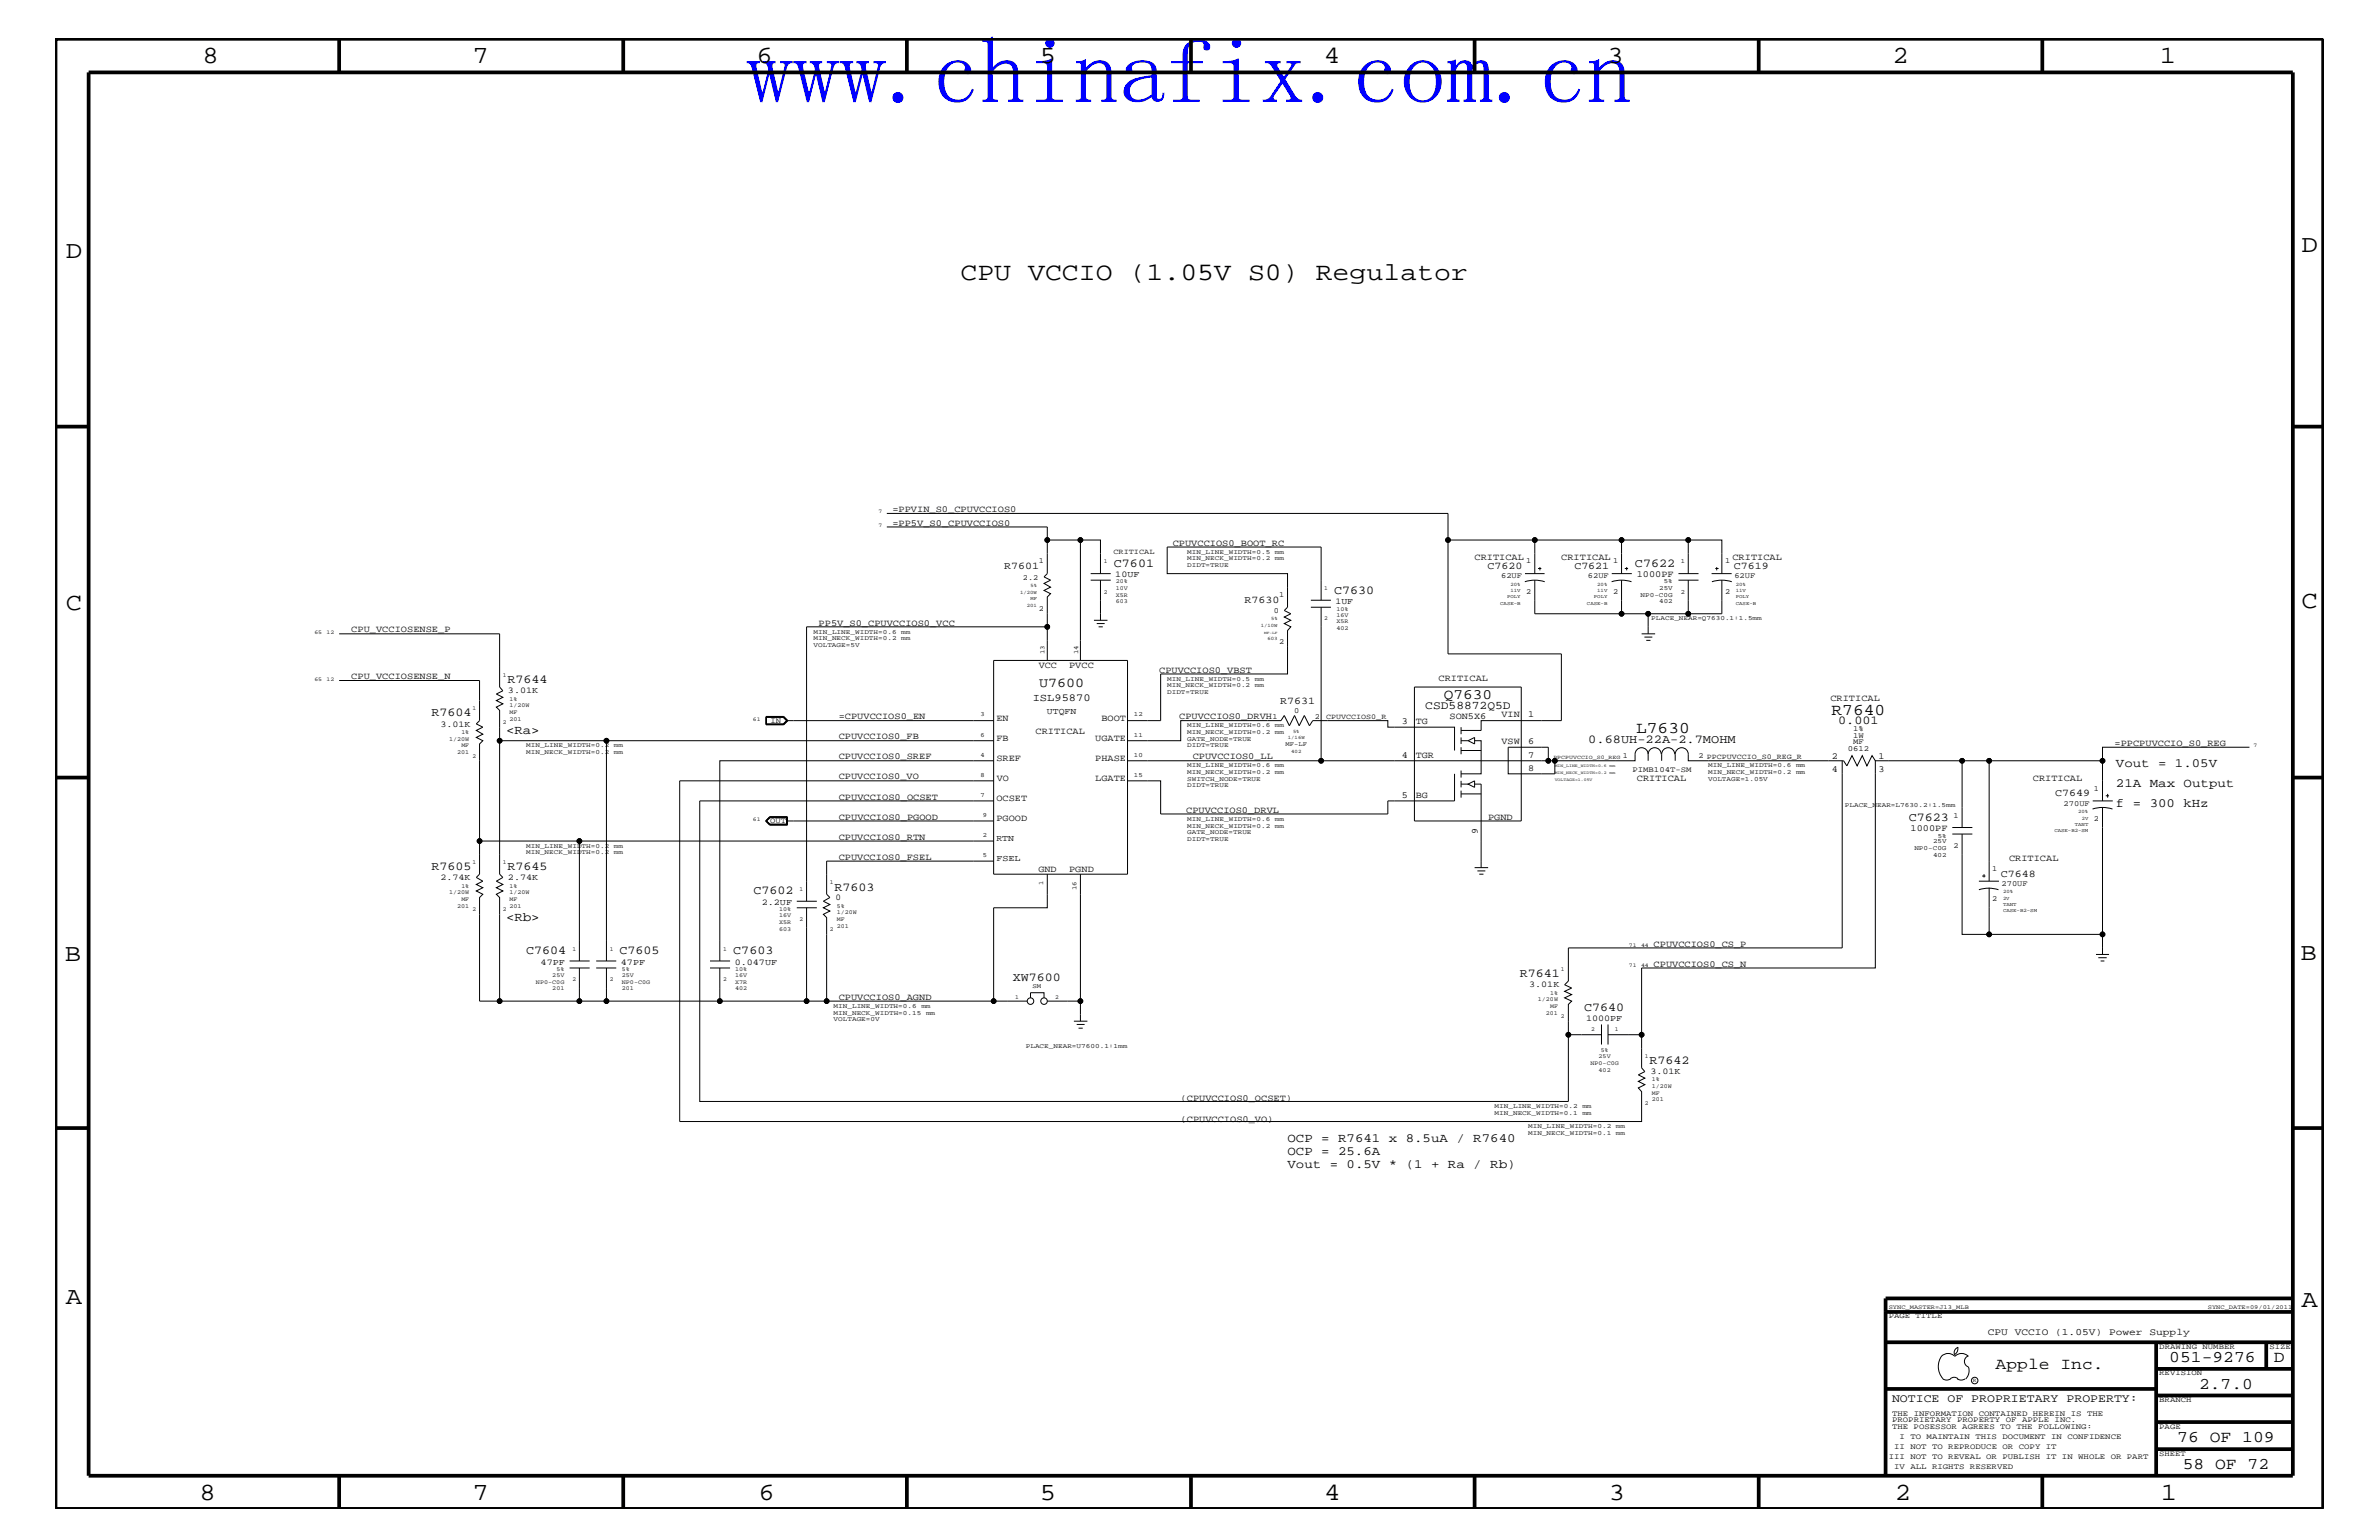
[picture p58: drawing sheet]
<svg xmlns="http://www.w3.org/2000/svg" width="432mm" height="279mm" viewBox="0 0 432 279" stroke-linecap="round" stroke-linejoin="round" font-family="sans-serif">
<defs><g id="words">
<text font-size="16.9" fill="#00f" x="135.5" y="18.7">www.chinafix.com.cn</text>
<text font-size="4.6" x="174.3" y="50.7">CPU VCCIO (1.05V S0) Regulator</text>
<g font-size="4.5">
<text x="36.7" y="11.5">8</text>
<text x="85.8" y="11.5">7</text>
<text x="137.3" y="11.5">6</text>
<text x="188.7" y="11.5">5</text>
<text x="240.3" y="11.5">4</text>
<text x="291.8" y="11.5">3</text>
<text x="343.5" y="11.5">2</text>
<text x="392" y="11.5">1</text>
<text x="11.9" y="46.8">D</text>
<text x="417.7" y="45.7">D</text>
<text x="11.9" y="110.6">C</text>
<text x="417.7" y="110.3">C</text>
<text x="11.8" y="174.3">B</text>
<text x="417.6" y="174.2">B</text>
<text x="11.9" y="236.7">A</text>
<text x="417.7" y="237.1">A</text>
<text x="36.2" y="272.1">8</text>
<text x="85.8" y="272.1">7</text>
<text x="137.7" y="272.1">6</text>
<text x="188.7" y="272.1">5</text>
<text x="240.4" y="272.1">4</text>
<text x="292" y="272.1">3</text>
<text x="343.9" y="272.1">2</text>
<text x="392.2" y="272.1">1</text>
</g>
<g font-size="3">
<text x="332.4" y="129.7">R7640</text>
<text x="297" y="133">L7630</text>
<text x="362.2" y="248.4">Apple Inc.</text>
<text x="393.7" y="247.1">051-9276</text>
<text x="399.2" y="252">2.7.0</text>
<text x="412.7" y="247.1">D</text>
<text x="395.2" y="261.6">76 OF 109</text>
<text x="396.2" y="266.6">58 OF 72</text>
</g>
<text font-size="2.6" x="262" y="126.9">Q7630</text>
<text font-size="2.5" x="188.6" y="124.7">U7600</text>
<g font-size="2.3">
<text x="91.9" y="133.2">&lt;Ra&gt;</text>
<text x="384" y="142.9">21A Max Output</text>
<text x="384" y="139.2">Vout = 1.05V</text>
<text x="384" y="146.5">f = 300 kHz</text>
<text x="91.9" y="167.1">&lt;Rb&gt;</text>
<text x="233.7" y="209.6">OCP = 25.6A</text>
<text x="233.7" y="207.1">OCP = R7641 x 8.5uA / R7640</text>
<text x="233.7" y="211.9">Vout = 0.5V * (1 + Ra / Rb)</text>
</g>
<g font-size="2.2">
<text x="202.2" y="102.9">C7601</text>
<text x="242.1" y="107.7">C7630</text>
<text x="296.8" y="102.9">C7622</text>
<text x="92.1" y="124">R7644</text>
<text x="78.3" y="130">R7604</text>
<text x="333.6" y="131.3">0.001</text>
<text x="288.3" y="134.7">0.68UH-22A-2.7MOHM</text>
<text x="346.5" y="149">C7623</text>
<text x="78.3" y="157.9">R7605</text>
<text x="92.1" y="157.9">R7645</text>
<text x="151.5" y="161.6">R7603</text>
<text x="136.7" y="162.2">C7602</text>
<text x="95.5" y="173.2">C7604</text>
<text x="112.4" y="173.2">C7605</text>
<text x="133.1" y="173.2">C7603</text>
<text x="183.9" y="177.9">XW7600</text>
<text x="275.8" y="177.3">R7641</text>
<text x="287.5" y="183.5">C7640</text>
<text x="299.4" y="193.1">R7642</text>
</g>
<g font-size="2.1">
<text x="258.7" y="128.6">CSD58872Q5D</text>
<text x="343.4" y="254.4">NOTICE OF PROPRIETARY PROPERTY:</text>
</g>
<g font-size="1.9">
<text x="182.3" y="103.3">R7601</text>
<text x="270" y="103.2">C7620</text>
<text x="285.8" y="103.2">C7621</text>
<text x="314.7" y="103.2">C7619</text>
<text x="225.9" y="109.4">R7630</text>
<text x="187.5" y="127.2">ISL95870</text>
<text x="232.4" y="127.7">R7631</text>
<text x="373" y="144.5">C7649</text>
<text x="363.1" y="159">C7648</text>
</g>
<text font-size="1.8" x="360.8" y="242.3">CPU VCCIO (1.05V) Power Supply</text>
<g font-size="1.7">
<text x="162" y="92.9">=PPVIN_S0_CPUVCCIOS0</text>
<text x="162" y="95.4">=PP5V_S0_CPUVCCIOS0</text>
<text x="212.9" y="99">CPUVCCIOS0_BOOT_RC</text>
<text x="267.6" y="101.6">CRITICAL</text>
<text x="283.4" y="101.6">CRITICAL</text>
<text x="314.5" y="101.6">CRITICAL</text>
<text x="297.1" y="104.7">1000PF</text>
<text x="148.6" y="113.6">PP5V_S0_CPUVCCIOS0_VCC</text>
<text x="63.8" y="114.8">CPU_VCCIOSENSE_P</text>
<text x="63.8" y="123.2">CPU_VCCIOSENSE_N</text>
<text x="188.6" y="121.3">VCC</text>
<text x="194.1" y="121.3">PVCC</text>
<text x="210.4" y="122">CPUVCCIOS0_VBST</text>
<text x="261.1" y="123.5">CRITICAL</text>
<text x="152.2" y="130.5">=CPUVCCIOS0_EN</text>
<text x="180.8" y="130.8">EN</text>
<text x="199.9" y="130.8">BOOT</text>
<text x="214" y="130.5">CPUVCCIOS0_DRVH</text>
<text x="254.4" y="131.3">3</text>
<text x="257" y="131.3">TG</text>
<text x="263.1" y="130.5">SON5X6</text>
<text x="272.5" y="130.2">VIN</text>
<text x="277.4" y="130.2">1</text>
<text x="332.2" y="127.1">CRITICAL</text>
<text x="152.2" y="134.1">CPUVCCIOS0_FB</text>
<text x="152.2" y="137.8">CPUVCCIOS0_SREF</text>
<text x="180.8" y="134.4">FB</text>
<text x="188" y="133.2">CRITICAL</text>
<text x="198.8" y="134.4">UGATE</text>
<text x="216.5" y="137.8">CPUVCCIOS0_LL</text>
<text x="254.4" y="137.4">4</text>
<text x="257" y="137.4">TGR</text>
<text x="272.5" y="135">VSW</text>
<text x="277.4" y="135">6</text>
<text x="277.4" y="137.4">7</text>
<text x="332.5" y="137.7">2</text>
<text x="341" y="137.7">1</text>
<text x="383.8" y="135.3">=PPCPUVCCIO_S0_REG</text>
<text x="152.2" y="141.4">CPUVCCIOS0_VO</text>
<text x="180.8" y="138">SREF</text>
<text x="180.9" y="141.7">VO</text>
<text x="198.8" y="141.7">LGATE</text>
<text x="198.8" y="138">PHASE</text>
<text x="277.4" y="139.8">8</text>
<text x="297.1" y="141.7">CRITICAL</text>
<text x="332.5" y="140">4</text>
<text x="341" y="140">3</text>
<text x="369" y="141.7">CRITICAL</text>
<text x="152.2" y="145.1">CPUVCCIOS0_OCSET</text>
<text x="152.2" y="148.7">CPUVCCIOS0_PGOOD</text>
<text x="180.8" y="149">PGOOD</text>
<text x="180.8" y="145.3">OCSET</text>
<text x="215.3" y="147.5">CPUVCCIOS0_DRVL</text>
<text x="254.4" y="144.7">5</text>
<text x="257" y="144.7">BG</text>
<text x="270.1" y="148.7">PGND</text>
<text x="152.2" y="152.3">CPUVCCIOS0_RTN</text>
<text x="152.2" y="156">CPUVCCIOS0_FSEL</text>
<text x="268.2" y="151.2" transform="rotate(-90 268.2 151.2)">9</text>
<text x="346.8" y="150.7">1000PF</text>
<text x="188.5" y="158.2">GND</text>
<text x="194.1" y="158.2">PGND</text>
<text x="364.7" y="156.2">CRITICAL</text>
<text x="300.1" y="171.7">CPUVCCIOS0_CS_P</text>
<text x="300.1" y="175.4">CPUVCCIOS0_CS_N</text>
<text x="152.2" y="181.4">CPUVCCIOS0_AGND</text>
<text x="214.3" y="203.5">(CPUVCCIOS0_VO)</text>
<text x="214.3" y="199.8">(CPUVCCIOS0_OCSET)</text>
</g>
<g font-size="1.6">
<text x="202.4" y="104.7">10UF</text>
<text x="242.4" y="109.5">1UF</text>
<text x="92.2" y="125.8">3.01K</text>
<text x="79.9" y="131.9">3.01K</text>
<text x="190" y="129.6">UTQFN</text>
<text x="180.8" y="152.6">RTN</text>
<text x="79.9" y="159.7">2.74K</text>
<text x="92.2" y="159.7">2.74K</text>
<text x="180.8" y="156.2">FSEL</text>
<text x="138.3" y="164.1">2.2UF</text>
<text x="151.6" y="163.4">0</text>
<text x="98.1" y="175">47PF</text>
<text x="112.7" y="175">47PF</text>
<text x="133.3" y="175">0.047UF</text>
<text x="277.5" y="179.1">3.01K</text>
<text x="287.9" y="185.3">1000PF</text>
<text x="299.6" y="194.8">3.01K</text>
</g>
<g font-size="1.4">
<text x="202.1" y="100.4">CRITICAL</text>
<text x="185.7" y="105.2">2.2</text>
<text x="188.6" y="102.2">1</text>
<text x="272.5" y="104.9">62UF</text>
<text x="277" y="102.2">1</text>
<text x="277" y="107.7">2</text>
<text x="288.2" y="104.9">62UF</text>
<text x="292.8" y="102.2">1</text>
<text x="292.8" y="107.7">2</text>
<text x="313.1" y="102.2">1</text>
<text x="313.1" y="107.7">2</text>
<text x="314.8" y="104.9">62UF</text>
<text x="188.6" y="110.8">2</text>
<text x="231.2" y="111.2">0</text>
<text x="232.2" y="108.3">1</text>
<text x="232.2" y="116.8">2</text>
<text x="139.9" y="131.1">IN</text>
<text x="231" y="130.4">1</text>
<text x="234.9" y="129.4">0</text>
<text x="238.7" y="130.4">2</text>
<text x="240.7" y="130.5">CPUVCCIOS0_R</text>
<text x="294.6" y="137.4">1</text>
<text x="308.3" y="137.4">2 PPCPUVCCIO_S0_REG_R</text>
<text x="335.4" y="136.3">0612</text>
<text x="336.3" y="135.1">MF</text>
<text x="336.3" y="133.9">1W</text>
<text x="336.3" y="132.7">1%</text>
<text x="296.3" y="140">PIMB104T-SM</text>
<text x="380.1" y="143.5">1</text>
<text x="139.8" y="149.3">OUT</text>
<text x="354.6" y="148.4">1</text>
<text x="374.6" y="146.2">270UF</text>
<text x="380.1" y="149">2</text>
<text x="354.6" y="153.8">2</text>
<text x="361.6" y="158">1</text>
<text x="363.3" y="160.7">270UF</text>
<text x="361.6" y="163.5">2</text>
<text x="342.8" y="239.2">PAGE TITLE</text>
<text x="391.9" y="244.7">DRAWING NUMBER</text>
<text x="411.9" y="244.7">SIZE</text>
<text x="391.9" y="249.5">REVISION</text>
<text x="343.4" y="256.8">THE INFORMATION CONTAINED HEREIN IS THE</text>
<text x="391.9" y="254.4">BRANCH</text>
<text x="343.4" y="258">PROPRIETARY PROPERTY OF APPLE INC.</text>
<text x="343.4" y="259.3">THE POSESSOR AGREES TO THE FOLLOWING:</text>
<text x="343.8" y="262.9">II NOT TO REPRODUCE OR COPY IT</text>
<text x="344.8" y="261.1">I TO MAINTAIN THIS DOCUMENT IN CONFIDENCE</text>
<text x="391.9" y="259.3">PAGE</text>
<text x="342.8" y="264.7">III NOT TO REVEAL OR PUBLISH IT IN WHOLE OR PART</text>
<text x="343.8" y="266.6">IV ALL RIGHTS RESERVED</text>
<text x="391.9" y="264.1">SHEET</text>
</g>
<g font-size="1.2">
<text x="215.5" y="100.4">MIN_LINE_WIDTH=0.5</text>
<text x="215.5" y="101.6">MIN_NECK_WIDTH=0.2</text>
<text x="231.4" y="100.4">mm</text>
<text x="231.4" y="101.6">mm</text>
<text x="215.5" y="102.9">DIDT=TRUE</text>
<text x="301.2" y="107">25V</text>
<text x="302" y="105.9">5%</text>
<text x="305.1" y="102.2">1</text>
<text x="305.1" y="107.7">2</text>
<text x="297.8" y="108.2">NP0-C0G</text>
<text x="299.7" y="112.6">PLACE_NEAR=Q7630.1:1.5mm</text>
<text x="301.2" y="109.4">402</text>
<text x="147.7" y="117.4">VOLTAGE=5V</text>
<text x="147.7" y="115">MIN_LINE_WIDTH=0.6</text>
<text x="147.7" y="116.2">MIN_NECK_WIDTH=0.2</text>
<text x="163.6" y="115">mm</text>
<text x="163.6" y="116.2">mm</text>
<text x="189.6" y="118.6" transform="rotate(-90 189.6 118.6)">13</text>
<text x="195.7" y="118.6" transform="rotate(-90 195.7 118.6)">14</text>
<text x="211.8" y="124.7">MIN_NECK_WIDTH=0.2</text>
<text x="211.8" y="125.9">DIDT=TRUE</text>
<text x="211.8" y="123.5">MIN_LINE_WIDTH=0.5</text>
<text x="227.8" y="124.7">mm</text>
<text x="227.8" y="123.5">mm</text>
<text x="178" y="130">3</text>
<text x="205.8" y="130">12</text>
<text x="215.5" y="131.9">MIN_LINE_WIDTH=0.6</text>
<text x="231.4" y="131.9">mm</text>
<text x="95.5" y="135.6">MIN_LINE_WIDTH=0.2</text>
<text x="95.5" y="136.8">MIN_NECK_WIDTH=0.2</text>
<text x="111.4" y="135.6">mm</text>
<text x="111.4" y="136.8">mm</text>
<text x="178" y="137.3">4</text>
<text x="178" y="133.6">6</text>
<text x="205.8" y="137.3">10</text>
<text x="205.8" y="133.6">11</text>
<text x="215.5" y="135.6">DIDT=TRUE</text>
<text x="215.5" y="134.4">GATE_NODE=TRUE</text>
<text x="215.5" y="133.2">MIN_NECK_WIDTH=0.2</text>
<text x="231.4" y="133.2">mm</text>
<text x="233.3" y="135.3">MF-LF</text>
<text x="178" y="140.9">8</text>
<text x="205.8" y="140.9">15</text>
<text x="215.5" y="142.9">DIDT=TRUE</text>
<text x="215.5" y="140.4">MIN_NECK_WIDTH=0.2</text>
<text x="215.5" y="139.2">MIN_LINE_WIDTH=0.6</text>
<text x="215.5" y="141.7">SWITCH_NODE=TRUE</text>
<text x="231.4" y="140.4">mm</text>
<text x="231.4" y="139.2">mm</text>
<text x="310" y="140.4">MIN_NECK_WIDTH=0.2</text>
<text x="310" y="141.7">VOLTAGE=1.05V</text>
<text x="310" y="139.2">MIN_LINE_WIDTH=0.6</text>
<text x="326" y="140.4">mm</text>
<text x="326" y="139.2">mm</text>
<text x="178" y="144.6">7</text>
<text x="178.4" y="148.2">9</text>
<text x="215.5" y="149">MIN_LINE_WIDTH=0.6</text>
<text x="231.4" y="149">mm</text>
<text x="334.9" y="146.5">PLACE_NEAR=L7630.2:1.5mm</text>
<text x="95.5" y="153.8">MIN_LINE_WIDTH=0.2</text>
<text x="95.5" y="155">MIN_NECK_WIDTH=0.2</text>
<text x="111.4" y="153.8">mm</text>
<text x="111.4" y="155">mm</text>
<text x="178.4" y="151.8">2</text>
<text x="178.4" y="155.5">5</text>
<text x="215.5" y="150.1">MIN_NECK_WIDTH=0.2</text>
<text x="215.5" y="151.3">GATE_NODE=TRUE</text>
<text x="215.5" y="152.6">DIDT=TRUE</text>
<text x="231.4" y="150.1">mm</text>
<text x="347.5" y="154.3">NP0-C0G</text>
<text x="350.9" y="155.5">402</text>
<text x="350.9" y="153">25V</text>
<text x="351.7" y="152">5%</text>
<text x="189.3" y="160.6" transform="rotate(-90 189.3 160.6)">1</text>
<text x="195.4" y="161.5" transform="rotate(-90 195.4 161.5)">16</text>
<text x="187.4" y="179.3">SM</text>
<text x="151.3" y="182.9">MIN_LINE_WIDTH=0.6</text>
<text x="151.3" y="184.1">MIN_NECK_WIDTH=0.15</text>
<text x="151.3" y="185.3">VOLTAGE=0V</text>
<text x="167.2" y="182.9">mm</text>
<text x="168.1" y="184.1">mm</text>
<text x="186.2" y="190.2">PLACE_NEAR=U7600.1:1mm</text>
<text x="271.3" y="201">MIN_LINE_WIDTH=0.2</text>
<text x="271.3" y="202.3">MIN_NECK_WIDTH=0.1</text>
<text x="287.2" y="201">mm</text>
<text x="287.2" y="202.3">mm</text>
<text x="277.4" y="204.7">MIN_LINE_WIDTH=0.2</text>
<text x="277.4" y="205.9">MIN_NECK_WIDTH=0.1</text>
<text x="293.3" y="204.7">mm</text>
<text x="293.3" y="205.9">mm</text>
</g>
<g font-size="1.1">
<text x="200.3" y="102.2">1</text>
<text x="200.3" y="107.7">2</text>
<text x="202.5" y="105.9">20%</text>
<text x="202.5" y="107">10V</text>
<text x="240.4" y="107.1">1</text>
<text x="202.5" y="108.2">X5R</text>
<text x="202.5" y="109.4">603</text>
<text x="240.4" y="112.6">2</text>
<text x="242.6" y="113.1">X5R</text>
<text x="242.6" y="111.9">16V</text>
<text x="242.6" y="110.8">10%</text>
<text x="242.6" y="114.2">402</text>
<text x="91.3" y="122.9">1</text>
<text x="85.8" y="128.9">1</text>
<text x="91.3" y="131.3">2</text>
<text x="92.5" y="128.3">1/20W</text>
<text x="92.5" y="129.6">MF</text>
<text x="92.5" y="127.1">1%</text>
<text x="92.5" y="130.8">201</text>
<text x="81.5" y="134.4">1/20W</text>
<text x="83" y="136.8">201</text>
<text x="83.7" y="133.2">1%</text>
<text x="83.7" y="135.6">MF</text>
<text x="85.8" y="137.4">2</text>
<text x="83.7" y="161.1">1%</text>
<text x="85.8" y="156.8">1</text>
<text x="91.3" y="156.8">1</text>
<text x="92.5" y="161.1">1%</text>
<text x="145.1" y="161.7">1</text>
<text x="150.6" y="160.5">1</text>
<text x="81.5" y="162.2">1/20W</text>
<text x="83" y="164.7">201</text>
<text x="83.7" y="163.5">MF</text>
<text x="85.8" y="165.3">2</text>
<text x="91.3" y="165.3">2</text>
<text x="92.5" y="163.5">MF</text>
<text x="92.5" y="162.2">1/20W</text>
<text x="92.5" y="164.7">201</text>
<text x="141.4" y="165.3">10%</text>
<text x="141.4" y="167.6">X5R</text>
<text x="141.4" y="166.4">16V</text>
<text x="145.1" y="167.1">2</text>
<text x="151.9" y="165.9">1/20W</text>
<text x="151.9" y="167.1">MF</text>
<text x="151.9" y="164.7">5%</text>
<text x="103.9" y="172.6">1</text>
<text x="110.7" y="172.6">1</text>
<text x="131.2" y="172.6">1</text>
<text x="141.4" y="168.9">603</text>
<text x="150.6" y="168.9">2</text>
<text x="151.9" y="168.3">201</text>
<text x="97.3" y="178.5">NP0-C0G</text>
<text x="100.2" y="177.3">25V</text>
<text x="100.2" y="179.7">201</text>
<text x="101" y="176.2">5%</text>
<text x="103.9" y="178">2</text>
<text x="110.7" y="178">2</text>
<text x="112.9" y="176.2">5%</text>
<text x="112.9" y="177.3">25V</text>
<text x="112.9" y="179.7">201</text>
<text x="112.9" y="178.5">NP0-C0G</text>
<text x="131.2" y="178">2</text>
<text x="133.4" y="176.2">10%</text>
<text x="133.4" y="179.7">402</text>
<text x="133.4" y="177.3">16V</text>
<text x="133.4" y="178.5">X7R</text>
<text x="283.3" y="176.2">1</text>
<text x="184.2" y="181.3">1</text>
<text x="191.5" y="181.3">2</text>
<text x="279.1" y="181.6">1/20W</text>
<text x="280.6" y="184.1">201</text>
<text x="281.3" y="180.5">1%</text>
<text x="281.3" y="182.9">MF</text>
<text x="283.3" y="184.7">2</text>
<text x="288.8" y="187.1">2</text>
<text x="290.2" y="192">25V</text>
<text x="290.5" y="190.8">5%</text>
<text x="293.1" y="187.1">1</text>
<text x="298.5" y="192">1</text>
<text x="288.7" y="193.2">NP0-C0G</text>
<text x="290.2" y="194.4">402</text>
<text x="299.8" y="196.2">1%</text>
<text x="299.8" y="197.4">1/20W</text>
<text x="298.5" y="200.4">2</text>
<text x="299.8" y="198.7">MF</text>
<text x="299.8" y="199.8">201</text>
<text x="342.8" y="237.4">SYNC_MASTER=J13_MLB</text>
<text x="400.7" y="237.4">SYNC_DATE=09/01/2011</text>
</g>
<g font-size="1">
<text x="159.4" y="93.2">7</text>
<text x="159.4" y="95.6">7</text>
<text x="57.1" y="115">65</text>
<text x="59.3" y="115">12</text>
<text x="57.1" y="123.5">65</text>
<text x="59.3" y="123.5">12</text>
<text x="136.7" y="130.8">61</text>
<text x="281.9" y="137.8">PPCPUVCCIO_S0_REG</text>
<text x="409" y="135.6">7</text>
<text x="136.7" y="149">61</text>
<text x="295.7" y="171.7">71</text>
<text x="297.9" y="171.7">44</text>
<text x="295.7" y="175.4">71</text>
<text x="297.9" y="175.4">44</text>
<text x="358.1" y="250.7">R</text>
</g>
<g font-size=".9">
<text x="185.2" y="107.7">1/20W</text>
<text x="187" y="106.5">5%</text>
<text x="274.2" y="106.3">20%</text>
<text x="274.2" y="107.5">11V</text>
<text x="289.9" y="106.3">20%</text>
<text x="289.9" y="107.5">11V</text>
<text x="315" y="107.5">11V</text>
<text x="315" y="106.3">20%</text>
<text x="186.4" y="110.2">201</text>
<text x="187" y="108.9">MF</text>
<text x="228.9" y="113.7">1/10W</text>
<text x="230.7" y="112.6">5%</text>
<text x="272.3" y="109.8">CASE-B</text>
<text x="273.6" y="108.6">POLY</text>
<text x="288" y="109.8">CASE-B</text>
<text x="289.3" y="108.6">POLY</text>
<text x="315" y="108.6">POLY</text>
<text x="315" y="109.8">CASE-B</text>
<text x="230" y="116.2">603</text>
<text x="233.8" y="134.1">1/16W</text>
<text x="234.4" y="136.6">402</text>
<text x="234.7" y="133">5%</text>
<text x="376.6" y="149.8">TANT</text>
<text x="377.2" y="147.5">20%</text>
<text x="377.9" y="148.7">2V</text>
<text x="372.9" y="151">CASE-B2-SM</text>
<text x="363.6" y="162">20%</text>
<text x="363.6" y="163.3">2V</text>
<text x="363.6" y="164.4">TANT</text>
<text x="363.6" y="165.6">CASE-B2-SM</text>
</g>
<g font-size=".8">
<text x="282.2" y="141.7">VOLTAGE=1.05V</text>
<text x="282.2" y="140.4">MIN_NECK_WIDTH=0.2 mm</text>
<text x="282.2" y="139.2">MIN_LINE_WIDTH=0.6 mm</text>
</g>
<text font-size=".7" x="229.4" y="115">MF-LF</text>
</g></defs>
<g fill="none" stroke="#000" stroke-width=".18">
<path d="M161 95.6h29.1v8.5l-.6 .6 1.2 .6-1.2 .6 1.2 .6-1.2 .6 1.2 .6-.6 .6v11.5M161 93.2h101.8v25.4h20.6v12.1h-14.6v1.8h-3.6M190.1 98h6M262.8 98h15.8M294.3 98h12.1M61.6 115h29.1v9.6l.6 .7-1.2 .6 1.2 .6-1.2 .6 1.2 .6-1.2 .6 .6 .6v29.7l.6 .6-1.2 .7 1.2 .6-1.2 .6 1.2 .5-1.2 .6 .6 .6v18.8h-3.7v-18.8l.6-.6-1.2-.6 1.2-.5-1.2-.6 1.2-.6-1.2-.7 .6-.6v-23.6l.6-.6-1.2-.6 1.2-.6-1.2-.7 1.2-.6-1.2-.6 .6-.6v-7.2h-25.4M180.4 119.8h24.3v38.8h-24.3zM190.1 113.7h-43.7v49.8M198 105.3h3.6M198 104.1h3.6M198.6 112.5h2.4M199.1 113.1h1.4"/>
<path d="M199.4 113.7h.8M199.7 104.1v-6.1h-3.6v21.8M199.7 105.3v7.2M237.9 110.2h3.7M237.9 108.9h3.7M239.8 108.9v-9.7h-28v4.9h21.9v6.1l-.6 .6 1.2 .6-1.2 .5 1.2 .6-1.2 .6 1.2 .6-.6 .7v7.9h-23v8.4h-6M239.8 110.2v27.8h41.2v-2.4h-7.3v4.8h8.5v-2.4M276.8 105.5a5.8 5.8 0 0 1 3.6 0M276.8 104.1h3.5M278.6 104.1v-6.1h15.7v6.1M278.6 105.3v6.1h15.7v-6.1M279.2 103.1h.6"/>
<path d="M279.5 102.9v.6M292.5 105.5a5.8 5.8 0 0 1 3.6 0M292.5 104.1h3.7M294.3 111.4h4.8M294.9 103.1h.6M295.3 102.9v.6M298 115h2.4M298.5 115.6h1.4M298.8 116.2h.8M304.6 105.3h3.7M304.6 104.1h3.7M306.4 104.1v-6.1h6.1v6.1"/>
<path d="M306.4 105.3v6.1h6.1v-6.1M306.4 111.4h-7.3v3.6M310.7 104.1h3.6M310.7 105.5a5.8 5.8 0 0 1 3.6 0M311.3 103.1h.6M311.6 102.9v.6M90.7 134.4h19.4v40M110.1 134.4h70.3M139 130h3.2l.8 .7-.8 .8h-3.2zM139 130.1h3.2l.7 .6-.7 .7h-3.2M139.1 130.1v1.3M139.1 130.2h3.1l.6 .5"/>
<path d="M142.2 130.1l.6 .6-.6 .7M142.8 130.7l-.6 .6h-3.1M142.8 130.7h37.6M180.4 138h-49.8v36.4M204.7 134.4h9.6v-3.7h18.2l.6-.9 .9 1.9 1-1.9 .8 1.9 .9-1.9 1 1.9 .6-1h13.6v1.2h12.1v4.3M204.7 138h35.1M256.7 124.6h19.4v24.3h-19.4zM265.2 134.4h1.3M265.2 131.9v1.3M265.2 133.8v1.2M265.2 135.6v1.2M265.2 139.8v1.3"/>
<path d="M265.2 136.2h3.6M266.5 134.4l1.1-.6v1.2zM267.6 134.4h1.2v6h-3.6M299.1 136.8a1.19 1.19 0 0 0-1.1-1.1 1.19 1.19 0 0 0-1.2 1.1v1.2h-15.8M299.1 136.8a1.19 1.19 0 0 1 1.2-1.1 1.19 1.19 0 0 1 1.2 1.1M299.1 136.8v1.2M304 136.8a1.19 1.19 0 0 0-1.2-1.1 1.19 1.19 0 0 0-1.2 1.1v1.2M304.1 138v-1.2a1.19 1.19 0 0 1 1.1-1.1 1.19 1.19 0 0 1 1.2 1.1v1.2h28.2l.6 1 .9-1.9 1 1.9 .9-1.9 .9 1.9 .9-1.9 .6 .9h15.7M334.4 138v34h-49.7v6l-.7 .7 1.3 .6-1.3 .6 1.3 .5-1.3 .6 1.3 .6-.6 .6v5.5h6M340.4 138v37.6h-42.4v12.1M361 138h20.6M408.3 135.6h-26.7v9.7"/>
<path d="M87 152.6h18.2v21.8M105.2 152.6h75.2M138.9 148.9l.8-.7h3.2v1.5h-3.2zM139.7 148.2l-.7 .7 .7 .7h3.1v-1.4M139.8 149.5l-.7-.6 .7-.5h3v1.1M142.8 148.9h37.6M142.8 148.3h-3.1l-.6 .6 .6 .6h3.1M180.4 156.2h-30.4v6l.6 .6-1.2 .7 1.2 .6-1.2 .6 1.2 .6-1.2 .6 .6 .6v15.1h-3.6M180.4 141.7h-57v61.8h174.6v-5.4l-.6-.7 1.2-.6-1.2-.6 1.2-.6-1.2-.6 1.2-.6-.6-.7v-6h-6.1M180.4 145.3h-53.4v54.5h157.7v-12.1M190.1 158.6v6.1h-9.7v16.9h6M196.1 158.6v26.7"/>
<path d="M264 140.4v4.9h-12.1v2.4h-41.2v-6h-6M265.2 142.3h1.3M265.2 141.7v1.2M265.2 143.4v1.3M265.2 144h3.6M266.5 142.3l1.1-.6v1.2zM267.6 142.3h1.2v15.1M267.6 157.4h2.5M268.2 158h1.4M268.5 158.6h.8M354.4 151.3h3.6M354.4 150.1h3.6"/>
<path d="M356.1 150.1v-12.1h4.9v21.9M356.1 151.3v18.2h4.9v-8.4M359.2 159.9h3.6M359.8 158.9h.6M360.1 158.6v.6M379.8 146.8a5.8 5.8 0 0 1 3.6 0M379.8 145.3h3.7M381.6 146.5v26.7M382.2 144.4h.6M382.5 144v.7M103.4 174.4h3.6M103.4 175.6h3.6"/>
<path d="M105.2 175.6v6h-14.5M108.2 174.4h3.7M108.2 175.6h3.7M110.1 175.6v6h-4.9M128.9 174.4h3.6M128.9 175.6h3.6M130.6 175.6v6h-20.5M144.6 164.7h3.7M144.6 163.5h3.7M146.4 164.7v16.9M359.2 161.4a5.7 5.7 0 0 1 3.5 0M361 169.5h20.6"/>
<path d="M380.4 173.2h2.4M380.9 173.8h1.5M381.3 174.4h.7M130.6 181.6h15.8M150 181.6h30.4M187 181v-.9h2.5v.9M190.1 181.6h6M194.9 185.3h2.5M195.4 185.9h1.5M195.8 186.5h.7M290.7 185.9v3.6M291.9 185.9v3.6"/>
<path d="M352.4 246.1a1.69 1.69 0 0 1 2.4 0M352.4 246a3.3 3.3 0 0 0 .3 4.1M352.6 250.2l.7 .2 .7-.2M354 250.2l.7-.3 .7 .3M354.8 246.1a1.69 1.69 0 0 1 2.5 0M355.3 250.2l.7 .2 .7-.2M355.3 244.4l.1 .3a1.18 1.18 0 0 1-.6 1M355.4 244.4a.99 .99 0 0 0-.6 1.4M357.2 246a1.04 1.04 0 0 0-.6 1 1.04 1.04 0 0 0 .6 1M357.3 248l.1 .7a2.11 2.11 0 0 1-.6 1.5"/>
<circle cx="190.1" cy="98" r=".42"/>
<circle cx="196.1" cy="98" r=".42"/>
<circle cx="262.8" cy="98" r=".42"/>
<circle cx="278.6" cy="98" r=".42"/>
<circle cx="294.3" cy="98" r=".42"/>
<circle cx="306.4" cy="98" r=".42"/>
<circle cx="190.1" cy="113.7" r=".42"/>
<circle cx="294.3" cy="111.4" r=".42"/>
<circle cx="299.1" cy="111.4" r=".42"/>
<circle cx="306.4" cy="111.4" r=".42"/>
<circle cx="90.7" cy="134.4" r=".42"/>
<circle cx="110.1" cy="134.4" r=".42"/>
<circle cx="239.8" cy="138" r=".42"/>
<circle cx="281" cy="138" r=".42"/>
<circle cx="282.2" cy="138" r=".42"/>
<circle cx="356.1" cy="138" r=".42"/>
<circle cx="361" cy="138" r=".42"/>
<circle cx="381.6" cy="138" r=".42"/>
<circle cx="87" cy="152.6" r=".42"/>
<circle cx="105.2" cy="152.6" r=".42"/>
<circle cx="361" cy="169.5" r=".42"/>
<circle cx="381.6" cy="169.5" r=".42"/>
<circle cx="90.7" cy="181.6" r=".42"/>
<circle cx="105.2" cy="181.6" r=".42"/>
<circle cx="110.1" cy="181.6" r=".42"/>
<circle cx="130.6" cy="181.6" r=".42"/>
<circle cx="146.4" cy="181.6" r=".42"/>
<circle cx="150" cy="181.6" r=".42"/>
<circle cx="180.4" cy="181.6" r=".42"/>
<circle cx="187" cy="181.6" r=".59"/>
<circle cx="189.5" cy="181.6" r=".59"/>
<circle cx="196.1" cy="181.6" r=".42"/>
<circle cx="284.7" cy="187.7" r=".42"/>
<circle cx="298" cy="187.7" r=".42"/>
<circle cx="358.4" cy="250.5" r=".59"/>
</g>
<g fill="none" stroke="#000" stroke-width=".68" stroke-linecap="butt">
<path d="M10.1 7h411.6v266.8h-411.6zM16.1 13.1h400.1v254.6h-400.1zM61.6 7v6.1M113.1 7v6.1M164.6 7v6.1M216.2 7v6.1M267.6 7v6.1M319.2 7v6.1M370.7 7v6.1M10.1 77.4h6M416.2 77.4h5.5M10.1 141.1h6"/>
<path d="M416.2 141.1h5.5M10.1 204.7h6M416.2 204.7h5.5M342.2 238h74M416.2 235.6h-74v32.1M342.2 243.5h74M342.2 252h49.2M391.4 248.4h24.8M391.4 243.5v24.2M391.4 258h24.8M391.4 253.2h24.8M411.3 243.5v4.9"/>
<path d="M61.6 267.7v6.1M113.1 267.7v6.1M164.6 267.7v6.1M216.2 268v5.8M267.6 267.7v6.1M319.2 267.7v6.1M370.7 267.7v6.1M391.4 262.9h24.8"/>
</g>
<g fill="#000">
<circle cx="190.1" cy="98" r=".42"/>
<circle cx="196.1" cy="98" r=".42"/>
<circle cx="262.8" cy="98" r=".42"/>
<circle cx="278.6" cy="98" r=".42"/>
<circle cx="294.3" cy="98" r=".42"/>
<circle cx="306.4" cy="98" r=".42"/>
<circle cx="190.1" cy="113.7" r=".42"/>
<circle cx="294.3" cy="111.4" r=".42"/>
<circle cx="299.1" cy="111.4" r=".42"/>
<circle cx="306.4" cy="111.4" r=".42"/>
<circle cx="90.7" cy="134.4" r=".42"/>
<circle cx="110.1" cy="134.4" r=".42"/>
<circle cx="239.8" cy="138" r=".42"/>
<circle cx="281" cy="138" r=".42"/>
<circle cx="282.2" cy="138" r=".42"/>
<circle cx="356.1" cy="138" r=".42"/>
<circle cx="361" cy="138" r=".42"/>
<circle cx="381.6" cy="138" r=".42"/>
<circle cx="87" cy="152.6" r=".42"/>
<circle cx="105.2" cy="152.6" r=".42"/>
<circle cx="361" cy="169.5" r=".42"/>
<circle cx="381.6" cy="169.5" r=".42"/>
<circle cx="90.7" cy="181.6" r=".42"/>
<circle cx="105.2" cy="181.6" r=".42"/>
<circle cx="110.1" cy="181.6" r=".42"/>
<circle cx="130.6" cy="181.6" r=".42"/>
<circle cx="146.4" cy="181.6" r=".42"/>
<circle cx="150" cy="181.6" r=".42"/>
<circle cx="180.4" cy="181.6" r=".42"/>
<circle cx="196.1" cy="181.6" r=".42"/>
<circle cx="284.7" cy="187.7" r=".42"/>
<circle cx="298" cy="187.7" r=".42"/>
</g>
<use href="#words"/>
</svg>
